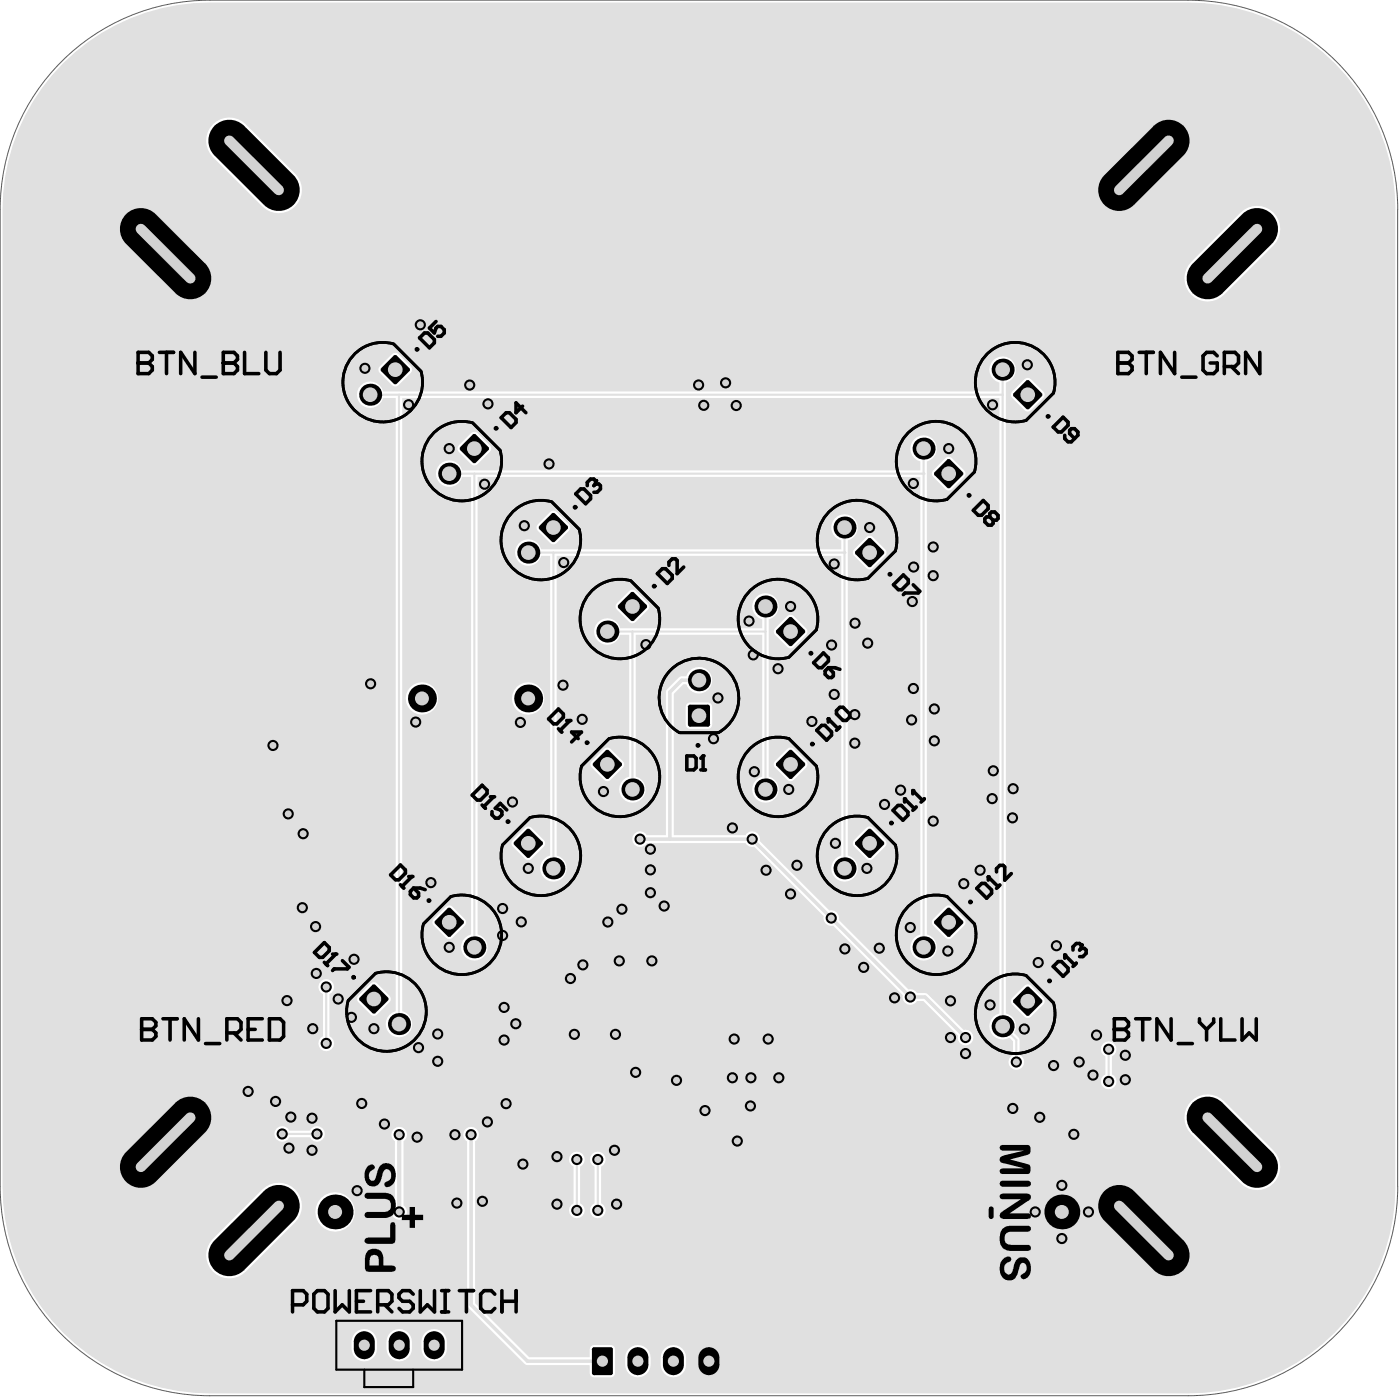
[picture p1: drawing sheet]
<svg xmlns="http://www.w3.org/2000/svg" width="167mm" height="167mm" viewBox="0 0 167 167" stroke-linecap="round" stroke-linejoin="round" font-family="sans-serif">
<path d="M7.5 7.5a24.7 24.7 0 0 1 17.5-7.2h116.6a24.7 24.7 0 0 1 24.7 24.7v116.3a24.7 24.7 0 0 1-24.7 24.7h-116.6a24.7 24.7 0 0 1-24.7-24.7v-116.3a24.6 24.6 0 0 1 7.2-17.5zM25.4 14.8a2.76 2.76 0 0 0 0 3.9l5.9 5.9a2.76 2.76 0 0 0 3.9 0 2.76 2.76 0 0 0 0-3.9l-5.9-5.9a2.77 2.77 0 0 0-3.9 0zM142 31.2a2.76 2.76 0 0 0 0 3.9 2.76 2.76 0 0 0 3.9 0l5.9-5.9a2.76 2.76 0 0 0 0-3.9 2.76 2.76 0 0 0-3.9 0zM45.3 43.7a.53 .53 0 0 0 0 .7l1.4 1.5a.53 .53 0 0 0 .8 0l1.5-1.5a.53 .53 0 0 0 0-.7l-1.5-1.5a.53 .53 0 0 0-.8 0zM43 45.9a1.58 1.58 0 0 0 .3 2.5 1.58 1.58 0 0 0 2.4-1h1.5v73a1.58 1.58 0 0 0-.9 2.5 1.58 1.58 0 0 0 2.6 0 1.58 1.58 0 0 0-1-2.5v-73h71.2v73.3a1.58 1.58 0 0 0-1.1 2.1 1.58 1.58 0 0 0 2.3 .8l.4 .4v1.6a.93 .93 0 0 0-.3 1.5 .93 .93 0 0 0 1.5 0 .93 .93 0 0 0-.4-1.5v-1.9l-.6-.7a1.57 1.57 0 0 0-1-2.3v-75.1a1.58 1.58 0 0 0 .9-2.5 1.58 1.58 0 0 0-2.6 0 1.58 1.58 0 0 0 .9 2.5v1h-73.4a1.58 1.58 0 0 0-2.7-.7zM120.6 46.6a.53 .53 0 0 0 0 .8l1.5 1.5a.53 .53 0 0 0 .8 0l1.5-1.5a.53 .53 0 0 0 0-.8l-1.5-1.4a.53 .53 0 0 0-.8 0zM54.7 53.1a.53 .53 0 0 0 0 .7l1.5 1.5a.53 .53 0 0 0 .7 0l1.5-1.5a.53 .53 0 0 0 0-.7l-1.5-1.5a.53 .53 0 0 0-.7 0zM52.4 55.3a1.58 1.58 0 0 0 .4 2.5 1.58 1.58 0 0 0 2.3-1h1v54.5a1.58 1.58 0 0 0-.9 2.4 1.58 1.58 0 0 0 2.6 0 1.58 1.58 0 0 0-.9-2.4v-54.5h52.8v54.5a1.58 1.58 0 0 0-.9 2.4 1.58 1.58 0 0 0 2.6 0 1.58 1.58 0 0 0-.9-2.4v-56.3a1.58 1.58 0 0 0 .9-2.5 1.58 1.58 0 0 0-2.6 0 1.58 1.58 0 0 0 .9 2.5v1h-54.6a1.58 1.58 0 0 0-2.7-.7zM111.2 56a.53 .53 0 0 0 0 .8l1.5 1.5a.53 .53 0 0 0 .7 0l1.5-1.5a.53 .53 0 0 0 0-.8l-1.5-1.4a.53 .53 0 0 0-.7 0zM64.1 62.5a.53 .53 0 0 0 0 .7l1.5 1.5a.53 .53 0 0 0 .7 0l1.5-1.5a.53 .53 0 0 0 0-.7l-1.5-1.5a.53 .53 0 0 0-.7 0zM61.8 64.7a1.58 1.58 0 0 0 .4 2.5 1.58 1.58 0 0 0 2.3-1h1.1v35.7a1.58 1.58 0 0 0-.9 2.4 1.58 1.58 0 0 0 2.6 0 1.58 1.58 0 0 0-1-2.4v-35.7h34v35.7a1.58 1.58 0 0 0-.9 2.4 1.58 1.58 0 0 0 2.6 0 1.58 1.58 0 0 0-1-2.4v-37.5a1.58 1.58 0 0 0 1-2.5 1.58 1.58 0 0 0-2.6 0 1.58 1.58 0 0 0 .9 2.5v1h-35.8a1.58 1.58 0 0 0-2.7-.7zM101.8 65.4a.53 .53 0 0 0 0 .8l1.5 1.5a.53 .53 0 0 0 .7 0l1.5-1.5a.53 .53 0 0 0 0-.8l-1.5-1.4a.53 .53 0 0 0-.7 0zM73.5 71.9a.53 .53 0 0 0 0 .7l1.5 1.5a.53 .53 0 0 0 .8 0l1.4-1.5a.53 .53 0 0 0 0-.7l-1.4-1.5a.53 .53 0 0 0-.8 0zM71.3 74.1a1.58 1.58 0 0 0 .3 2.5 1.58 1.58 0 0 0 2.3-1h1.1v16.9a1.58 1.58 0 0 0-.9 2.4 1.58 1.58 0 0 0 2.6 0 1.58 1.58 0 0 0-.9-2.4v-16.9h15v16.9a1.58 1.58 0 0 0-.9 2.4 1.58 1.58 0 0 0 2.6 0 1.58 1.58 0 0 0-.9-2.4v-18.7a1.58 1.58 0 0 0 .9-2.5 1.58 1.58 0 0 0-2.6 0 1.58 1.58 0 0 0 .9 2.5v1h-16.9a1.58 1.58 0 0 0-2.6-.7zM92.4 74.8a.53 .53 0 0 0 0 .8l1.5 1.5a.53 .53 0 0 0 .7 0l1.5-1.5a.53 .53 0 0 0 0-.8l-1.5-1.4a.53 .53 0 0 0-.7 0zM79.5 82.1l-.1 .3v17.1h-2.3a.93 .93 0 0 0-1.4-.3 .93 .93 0 0 0 0 1.5 .93 .93 0 0 0 1.4-.3h11.8a.86 .86 0 0 0 1 .4l8.3 8.3a.9 .9 0 0 0 1.1 1.1l8.3 8.3a.92 .92 0 0 0 .5 1.1 .92 .92 0 0 0 1.2-.4h.8l4.1 4.2a.93 .93 0 0 0 .8 1.1 .93 .93 0 0 0 1-1 .93 .93 0 0 0-1.1-.8l-4.3-4.3-.4-.1h-.9a.86 .86 0 0 0-1-.4l-8.3-8.3a.9 .9 0 0 0-1.1-1.1l-8.4-8.3a.92 .92 0 0 0-.5-1.1 .92 .92 0 0 0-1.1 .4h-8.6v-16.9l1.2-1.1h.3a1.58 1.58 0 0 0 2.4 .8 1.58 1.58 0 0 0 0-2.6 1.58 1.58 0 0 0-2.4 .8h-.5l-.4 .2zM61 83.2a1.95 1.95 0 0 0 3.9 0 1.95 1.95 0 0 0-3.9 0zM48.4 83.2a1.93 1.93 0 0 0 3.8 0 1.93 1.93 0 0 0-3.8 0zM81.9 83.8l-.2 .4v2.1a.53 .53 0 0 0 .6 .5h2.1a.53 .53 0 0 0 .5-.5v-2.1a.53 .53 0 0 0-.5-.5h-2.1zM92.4 90.7a.53 .53 0 0 0 0 .7l1.5 1.5a.53 .53 0 0 0 .7 0l1.5-1.5a.53 .53 0 0 0 0-.7l-1.5-1.5a.53 .53 0 0 0-.7 0zM70.5 90.7a.53 .53 0 0 0 0 .7l1.5 1.5a.53 .53 0 0 0 .8 0l1.5-1.5a.53 .53 0 0 0 0-.7l-1.5-1.5a.53 .53 0 0 0-.8 0zM101.8 100.1a.53 .53 0 0 0 0 .7l1.5 1.5a.53 .53 0 0 0 .7 0l1.5-1.5a.53 .53 0 0 0 0-.7l-1.5-1.5a.53 .53 0 0 0-.7 0zM61.1 100.1a.53 .53 0 0 0 0 .7l1.5 1.5a.53 .53 0 0 0 .7 0l1.5-1.5a.53 .53 0 0 0 0-.7l-1.5-1.5a.53 .53 0 0 0-.7 0zM111.2 109.5a.53 .53 0 0 0 0 .7l1.5 1.5a.53 .53 0 0 0 .7 0l1.5-1.5a.53 .53 0 0 0 0-.7l-1.5-1.5a.53 .53 0 0 0-.7 0zM51.7 109.5a.53 .53 0 0 0 0 .7l1.5 1.5a.53 .53 0 0 0 .7 0l1.5-1.5a.53 .53 0 0 0 0-.7l-1.5-1.5a.53 .53 0 0 0-.7 0zM42.7 118.6a.53 .53 0 0 0 0 .8l1.5 1.4a.53 .53 0 0 0 .7 0l1.5-1.4a.53 .53 0 0 0 0-.8l-1.5-1.5a.53 .53 0 0 0-.7 0zM120.6 118.9a.53 .53 0 0 0 0 .7l1.5 1.5a.53 .53 0 0 0 .8 0l1.5-1.5a.53 .53 0 0 0 0-.7l-1.5-1.5a.53 .53 0 0 0-.8 0zM38.2 116.9a.93 .93 0 0 0 .3 1.5v5a.93 .93 0 0 0-.4 1.5 .93 .93 0 0 0 1.5 0 .93 .93 0 0 0-.3-1.5v-5a.93 .93 0 0 0 .4-1.4 .93 .93 0 0 0-1.5-.1zM131.5 124.3a.93 .93 0 0 0 .3 1.5v2.2a.93 .93 0 0 0-.4 1.4 .93 .93 0 0 0 1.5 0 .93 .93 0 0 0-.4-1.4v-2.2a.93 .93 0 0 0 .4-1.4 .93 .93 0 0 0-1.4-.1zM33 134.4a.93 .93 0 0 0 .1 1.4 .93 .93 0 0 0 1.4-.3h2.4a.93 .93 0 0 0 1.5 .3 .93 .93 0 0 0 0-1.5 .93 .93 0 0 0-1.5 .4h-2.4a.93 .93 0 0 0-1.5-.3zM142 131.2a2.76 2.76 0 0 0 0 3.9l5.9 5.8a2.76 2.76 0 0 0 3.9 0 2.76 2.76 0 0 0 0-3.9l-5.9-5.8a2.77 2.77 0 0 0-3.9 0zM70.6 137.4a.93 .93 0 0 0 .3 1.5v4.4a.93 .93 0 0 0-.4 1.4 .93 .93 0 0 0 1.5 0 .93 .93 0 0 0-.4-1.4v-4.4a.93 .93 0 0 0 .4-1.3 .93 .93 0 0 0-1.4-.2zM68.1 137.4a.93 .93 0 0 0 .3 1.5v4.4a.93 .93 0 0 0-.4 1.4 .93 .93 0 0 0 1.5 0 .93 .93 0 0 0-.4-1.4v-4.4a.93 .93 0 0 0 .4-1.3 .93 .93 0 0 0-1.4-.2zM46.9 134.5a.91 .91 0 0 0 .2 1.4v7.7a.93 .93 0 0 0-.2 1.4 .93 .93 0 0 0 1.4 0 .93 .93 0 0 0-.2-1.4v-7.7a.93 .93 0 0 0 .2-1.4 .93 .93 0 0 0-1.4 0zM37.6 144.4a2.35 2.35 0 0 0 4.7 0 2.35 2.35 0 0 0-4.7 0zM25.4 147.6a2.76 2.76 0 0 0 0 3.9 2.76 2.76 0 0 0 3.9 0l5.9-5.9a2.76 2.76 0 0 0 0-3.9 2.76 2.76 0 0 0-3.9 0zM50.7 158.7a2.55 2.55 0 0 0 0 3 1.52 1.52 0 0 0 1.6 .3 1.52 1.52 0 0 0 1-1.4 1.97 1.97 0 0 0-.8-2.1 1.52 1.52 0 0 0-1.8 .2zM46.5 158.7a2.54 2.54 0 0 0 0 3 1.52 1.52 0 0 0 1.7 .3 1.52 1.52 0 0 0 .9-1.4 1.97 1.97 0 0 0-.8-2.1 1.52 1.52 0 0 0-1.8 .2zM42.3 158.7a2.55 2.55 0 0 0 0 3 1.52 1.52 0 0 0 1.7 .3 1.52 1.52 0 0 0 .9-1.4 1.97 1.97 0 0 0-.7-2.1 1.52 1.52 0 0 0-1.9 .2zM55.5 134.5a.92 .92 0 0 0 .2 1.4v19.7l7 7h7.6v.9a.51 .51 0 0 0 .5 .6h2a.51 .51 0 0 0 .5-.6v-2.8a.51 .51 0 0 0-.5-.5h-2a.51 .51 0 0 0-.5 .5v1h-7.2l-6.5-6.5v-19.3a.93 .93 0 0 0 .3-1.3 .93 .93 0 0 0-1.4-.1zM79.2 160.6a2.55 2.55 0 0 0 0 3 1.52 1.52 0 0 0 1.6 .3 1.52 1.52 0 0 0 1-1.4 1.97 1.97 0 0 0-.8-2.1 1.52 1.52 0 0 0-1.8 .2zM75 160.6a2.55 2.55 0 0 0 0 3 1.52 1.52 0 0 0 1.6 .3 1.52 1.52 0 0 0 .9-1.4 1.97 1.97 0 0 0-.7-2.1 1.52 1.52 0 0 0-1.8 .2z" fill="#e0e0e0"/>
<path d="M47.6 144.4h.1" fill="none" stroke="#e0e0e0" stroke-width=".51"/>
<path d="M56.5 95.6h.1M56.5 112.8h.1" fill="none" stroke="#e0e0e0" stroke-width=".25"/>
<g fill="#e0e0e0">
<circle cx="76.3" cy="99.9" r=".21"/>
<circle cx="89.7" cy="99.9" r=".21"/>
</g>
<path d="M110.1 56.4h.1M100.7 65.8h.1" fill="none" stroke="#e0e0e0" stroke-width=".25"/>
<circle cx="115.1" cy="123.6" r=".21" fill="#e0e0e0"/>
<path d="M47.6 135.1v9.3M47.6 135.1h.1" fill="none" stroke="#e0e0e0" stroke-width=".51"/>
<path d="M83.3 81h-2l-1.5 1.4v17.5h9.9M56.1 135.1h.1M56.1 135.1v20.3" fill="none" stroke="#e0e0e0" stroke-width=".42"/>
<path d="M44.1 47h3.5v75M53.5 56.4h3v56.4M110.1 53.4v59.4M66 65.8v37.6M72.4 75.2h3M91.2 72.2v21.8M100.7 62.8v40.6M38.9 117.6v6.7M71.2 138.1v6.1M121.1 123.9v2.6M132.1 125v3.8" fill="none" stroke="#e0e0e0" stroke-width=".25"/>
<circle cx="99.1" cy="109.3" r=".21" fill="#e0e0e0"/>
<path d="M76.3 99.9h3.5M89.7 99.9l18.8 18.9h1.7l4.9 4.8M56.1 155.4l6.8 6.7h8.9" fill="none" stroke="#e0e0e0" stroke-width=".42"/>
<path d="M47.6 47h71.9M56.5 56.4h53.6M119.5 44v78.2l1.6 1.7M63 65.8h37.7M91.2 75.2h-15.8v18.8M33.6 135.1h4.2M68.8 138.1v6.1" fill="none" stroke="#e0e0e0" stroke-width=".25"/>
<circle cx="44.6" cy="122.5" r=".67" fill="#000"/>
<circle cx="44.6" cy="122.5" r=".42" fill="#d2d2d2"/>
<circle cx="53.5" cy="112.8" r=".67" fill="#000"/>
<circle cx="53.5" cy="112.8" r=".42" fill="#d2d2d2"/>
<circle cx="63" cy="103.4" r=".67" fill="#000"/>
<circle cx="63" cy="103.4" r=".42" fill="#d2d2d2"/>
<circle cx="71.9" cy="94.3" r=".67" fill="#000"/>
<circle cx="71.9" cy="94.3" r=".42" fill="#d2d2d2"/>
<circle cx="43.5" cy="43.9" r=".67" fill="#000"/>
<circle cx="43.5" cy="43.9" r=".42" fill="#d2d2d2"/>
<circle cx="53.5" cy="53.4" r=".67" fill="#000"/>
<circle cx="53.5" cy="53.4" r=".42" fill="#d2d2d2"/>
<circle cx="62.5" cy="62.6" r=".67" fill="#000"/>
<circle cx="62.5" cy="62.6" r=".42" fill="#d2d2d2"/>
<circle cx="94.2" cy="72.2" r=".67" fill="#000"/>
<circle cx="94.2" cy="72.2" r=".42" fill="#d2d2d2"/>
<circle cx="103.7" cy="62.8" r=".67" fill="#000"/>
<circle cx="103.6" cy="62.8" r=".42" fill="#d2d2d2"/>
<circle cx="122.4" cy="43.4" r=".67" fill="#000"/>
<circle cx="122.4" cy="43.4" r=".42" fill="#d2d2d2"/>
<circle cx="113.1" cy="53.4" r=".67" fill="#000"/>
<circle cx="113.1" cy="53.4" r=".42" fill="#d2d2d2"/>
<circle cx="106.6" cy="118.9" r=".67" fill="#000"/>
<circle cx="106.6" cy="118.9" r=".42" fill="#d2d2d2"/>
<circle cx="102.9" cy="115.2" r=".67" fill="#000"/>
<circle cx="102.9" cy="115.2" r=".42" fill="#d2d2d2"/>
<circle cx="100.7" cy="113" r=".67" fill="#000"/>
<circle cx="100.7" cy="113" r=".42" fill="#d2d2d2"/>
<circle cx="94.2" cy="106.5" r=".67" fill="#000"/>
<circle cx="94.2" cy="106.5" r=".42" fill="#d2d2d2"/>
<circle cx="91.3" cy="103.7" r=".67" fill="#000"/>
<circle cx="91.3" cy="103.7" r=".42" fill="#d2d2d2"/>
<circle cx="87.3" cy="98.6" r=".67" fill="#000"/>
<circle cx="87.3" cy="98.6" r=".42" fill="#d2d2d2"/>
<circle cx="115.1" cy="125.5" r=".67" fill="#000"/>
<circle cx="115.1" cy="125.5" r=".42" fill="#d2d2d2"/>
<circle cx="113.3" cy="123.6" r=".67" fill="#000"/>
<circle cx="113.3" cy="123.6" r=".42" fill="#d2d2d2"/>
<circle cx="113.3" cy="119.2" r=".67" fill="#000"/>
<circle cx="113.3" cy="119.2" r=".42" fill="#d2d2d2"/>
<circle cx="104.8" cy="112.9" r=".67" fill="#000"/>
<circle cx="104.8" cy="112.9" r=".42" fill="#d2d2d2"/>
<circle cx="95" cy="103.1" r=".67" fill="#000"/>
<circle cx="95" cy="103.1" r=".42" fill="#d2d2d2"/>
<circle cx="115.1" cy="123.6" r=".67" fill="#000"/>
<circle cx="115.1" cy="123.6" r=".42" fill="#d2d2d2"/>
<circle cx="77.5" cy="106.3" r=".67" fill="#000"/>
<circle cx="77.5" cy="106.3" r=".42" fill="#d2d2d2"/>
<circle cx="77.5" cy="103.6" r=".67" fill="#000"/>
<circle cx="77.5" cy="103.6" r=".42" fill="#d2d2d2"/>
<circle cx="60.1" cy="123.9" r=".67" fill="#000"/>
<circle cx="60.1" cy="123.9" r=".42" fill="#d2d2d2"/>
<circle cx="52.2" cy="126.4" r=".67" fill="#000"/>
<circle cx="52.2" cy="126.4" r=".42" fill="#d2d2d2"/>
<circle cx="41.9" cy="121.2" r=".67" fill="#000"/>
<circle cx="41.9" cy="121.2" r=".42" fill="#d2d2d2"/>
<circle cx="49.7" cy="135.4" r=".67" fill="#000"/>
<circle cx="49.7" cy="135.4" r=".42" fill="#d2d2d2"/>
<circle cx="45.8" cy="133.9" r=".67" fill="#000"/>
<circle cx="45.8" cy="133.9" r=".42" fill="#d2d2d2"/>
<circle cx="43.1" cy="131.4" r=".67" fill="#000"/>
<circle cx="43.1" cy="131.4" r=".42" fill="#d2d2d2"/>
<circle cx="42.6" cy="141.8" r=".67" fill="#000"/>
<circle cx="42.6" cy="141.8" r=".42" fill="#d2d2d2"/>
<circle cx="57.5" cy="143.1" r=".67" fill="#000"/>
<circle cx="57.5" cy="143.1" r=".42" fill="#d2d2d2"/>
<circle cx="54.5" cy="143.3" r=".67" fill="#000"/>
<circle cx="54.5" cy="143.3" r=".42" fill="#d2d2d2"/>
<circle cx="54.2" cy="135.1" r=".67" fill="#000"/>
<circle cx="54.2" cy="135.1" r=".42" fill="#d2d2d2"/>
<circle cx="62.3" cy="138.7" r=".67" fill="#000"/>
<circle cx="62.3" cy="138.7" r=".42" fill="#d2d2d2"/>
<circle cx="66.4" cy="137.8" r=".67" fill="#000"/>
<circle cx="66.4" cy="137.8" r=".42" fill="#d2d2d2"/>
<circle cx="66.4" cy="143.4" r=".67" fill="#000"/>
<circle cx="66.4" cy="143.4" r=".42" fill="#d2d2d2"/>
<circle cx="73.5" cy="143.4" r=".67" fill="#000"/>
<circle cx="73.5" cy="143.4" r=".42" fill="#d2d2d2"/>
<circle cx="122.1" cy="122.6" r=".67" fill="#000"/>
<circle cx="122.1" cy="122.6" r=".42" fill="#d2d2d2"/>
<circle cx="118" cy="119.7" r=".67" fill="#000"/>
<circle cx="118" cy="119.7" r=".42" fill="#d2d2d2"/>
<circle cx="113" cy="113.3" r=".67" fill="#000"/>
<circle cx="113" cy="113.3" r=".42" fill="#d2d2d2"/>
<circle cx="108.5" cy="110.5" r=".67" fill="#000"/>
<circle cx="108.5" cy="110.5" r=".42" fill="#d2d2d2"/>
<circle cx="103.3" cy="103.4" r=".67" fill="#000"/>
<circle cx="103.3" cy="103.4" r=".42" fill="#d2d2d2"/>
<circle cx="99.6" cy="100.4" r=".67" fill="#000"/>
<circle cx="99.6" cy="100.4" r=".42" fill="#d2d2d2"/>
<circle cx="85" cy="88" r=".67" fill="#000"/>
<circle cx="85" cy="88" r=".42" fill="#d2d2d2"/>
<circle cx="85.6" cy="83.1" r=".67" fill="#000"/>
<circle cx="85.6" cy="83.1" r=".42" fill="#d2d2d2"/>
<circle cx="89.9" cy="91.9" r=".67" fill="#000"/>
<circle cx="89.9" cy="91.9" r=".42" fill="#d2d2d2"/>
<circle cx="94" cy="94" r=".67" fill="#000"/>
<circle cx="94" cy="94" r=".42" fill="#d2d2d2"/>
<circle cx="67.2" cy="67" r=".67" fill="#000"/>
<circle cx="67.2" cy="67" r=".42" fill="#d2d2d2"/>
<circle cx="57.8" cy="57.7" r=".67" fill="#000"/>
<circle cx="57.8" cy="57.7" r=".42" fill="#d2d2d2"/>
<circle cx="29.6" cy="130" r=".67" fill="#000"/>
<circle cx="29.6" cy="130" r=".42" fill="#d2d2d2"/>
<circle cx="36.1" cy="99.3" r=".67" fill="#000"/>
<circle cx="36.1" cy="99.3" r=".42" fill="#d2d2d2"/>
<circle cx="34.4" cy="96.9" r=".67" fill="#000"/>
<circle cx="34.4" cy="96.9" r=".42" fill="#d2d2d2"/>
<circle cx="34.2" cy="119.2" r=".67" fill="#000"/>
<circle cx="34.2" cy="119.2" r=".42" fill="#d2d2d2"/>
<circle cx="37.3" cy="122.5" r=".67" fill="#000"/>
<circle cx="37.3" cy="122.5" r=".42" fill="#d2d2d2"/>
<circle cx="36" cy="108.1" r=".67" fill="#000"/>
<circle cx="36" cy="108.1" r=".42" fill="#d2d2d2"/>
<circle cx="37.6" cy="110.4" r=".67" fill="#000"/>
<circle cx="37.6" cy="110.4" r=".42" fill="#d2d2d2"/>
<circle cx="37.7" cy="115.9" r=".67" fill="#000"/>
<circle cx="37.7" cy="115.9" r=".42" fill="#d2d2d2"/>
<circle cx="40.3" cy="119" r=".67" fill="#000"/>
<circle cx="40.3" cy="119" r=".42" fill="#d2d2d2"/>
<circle cx="42.2" cy="114.3" r=".67" fill="#000"/>
<circle cx="42.2" cy="114.3" r=".42" fill="#d2d2d2"/>
<circle cx="51.4" cy="105.1" r=".67" fill="#000"/>
<circle cx="51.4" cy="105.1" r=".42" fill="#d2d2d2"/>
<circle cx="69.4" cy="85.7" r=".67" fill="#000"/>
<circle cx="69.4" cy="85.7" r=".42" fill="#d2d2d2"/>
<circle cx="61.1" cy="95.5" r=".67" fill="#000"/>
<circle cx="61.1" cy="95.5" r=".42" fill="#d2d2d2"/>
<circle cx="77.5" cy="101.1" r=".67" fill="#000"/>
<circle cx="77.5" cy="101.1" r=".42" fill="#d2d2d2"/>
<circle cx="120.7" cy="97.4" r=".67" fill="#000"/>
<circle cx="120.7" cy="97.4" r=".42" fill="#d2d2d2"/>
<circle cx="120.8" cy="93.9" r=".67" fill="#000"/>
<circle cx="120.8" cy="93.9" r=".42" fill="#d2d2d2"/>
<circle cx="118.4" cy="91.8" r=".67" fill="#000"/>
<circle cx="118.4" cy="91.8" r=".42" fill="#d2d2d2"/>
<circle cx="118.3" cy="95.1" r=".67" fill="#000"/>
<circle cx="118.3" cy="95.1" r=".42" fill="#d2d2d2"/>
<circle cx="111.2" cy="97.8" r=".67" fill="#000"/>
<circle cx="111.2" cy="97.8" r=".42" fill="#d2d2d2"/>
<circle cx="101.9" cy="88.5" r=".67" fill="#000"/>
<circle cx="101.9" cy="88.5" r=".42" fill="#d2d2d2"/>
<circle cx="99.4" cy="82.7" r=".67" fill="#000"/>
<circle cx="99.4" cy="82.7" r=".42" fill="#d2d2d2"/>
<circle cx="101.9" cy="85.1" r=".67" fill="#000"/>
<circle cx="101.9" cy="85.1" r=".42" fill="#d2d2d2"/>
<circle cx="108.7" cy="85.8" r=".67" fill="#000"/>
<circle cx="108.7" cy="85.7" r=".42" fill="#d2d2d2"/>
<circle cx="111.4" cy="88.2" r=".67" fill="#000"/>
<circle cx="111.4" cy="88.2" r=".42" fill="#d2d2d2"/>
<circle cx="111.4" cy="84.4" r=".67" fill="#000"/>
<circle cx="111.4" cy="84.4" r=".42" fill="#d2d2d2"/>
<circle cx="108.9" cy="82" r=".67" fill="#000"/>
<circle cx="108.9" cy="82" r=".42" fill="#d2d2d2"/>
<circle cx="99.1" cy="76.8" r=".67" fill="#000"/>
<circle cx="99.1" cy="76.8" r=".42" fill="#d2d2d2"/>
<circle cx="101.9" cy="74.2" r=".67" fill="#000"/>
<circle cx="101.9" cy="74.2" r=".42" fill="#d2d2d2"/>
<circle cx="103.4" cy="76.6" r=".67" fill="#000"/>
<circle cx="103.4" cy="76.6" r=".42" fill="#d2d2d2"/>
<circle cx="108.7" cy="71.6" r=".67" fill="#000"/>
<circle cx="108.7" cy="71.6" r=".42" fill="#d2d2d2"/>
<circle cx="111.2" cy="68.6" r=".67" fill="#000"/>
<circle cx="111.2" cy="68.6" r=".42" fill="#d2d2d2"/>
<circle cx="111.2" cy="65.1" r=".67" fill="#000"/>
<circle cx="111.2" cy="65.1" r=".42" fill="#d2d2d2"/>
<circle cx="108.9" cy="67.5" r=".67" fill="#000"/>
<circle cx="108.9" cy="67.5" r=".42" fill="#d2d2d2"/>
<circle cx="99.4" cy="67.2" r=".67" fill="#000"/>
<circle cx="99.4" cy="67.2" r=".42" fill="#d2d2d2"/>
<circle cx="108.9" cy="57.6" r=".67" fill="#000"/>
<circle cx="108.9" cy="57.6" r=".42" fill="#d2d2d2"/>
<circle cx="118.3" cy="48.2" r=".67" fill="#000"/>
<circle cx="118.3" cy="48.2" r=".42" fill="#d2d2d2"/>
<circle cx="83.3" cy="45.9" r=".67" fill="#000"/>
<circle cx="83.3" cy="45.9" r=".42" fill="#d2d2d2"/>
<circle cx="83.9" cy="48.3" r=".67" fill="#000"/>
<circle cx="83.9" cy="48.3" r=".42" fill="#d2d2d2"/>
<circle cx="87.8" cy="48.3" r=".67" fill="#000"/>
<circle cx="87.8" cy="48.3" r=".42" fill="#d2d2d2"/>
<circle cx="86.5" cy="45.6" r=".67" fill="#000"/>
<circle cx="86.5" cy="45.6" r=".42" fill="#d2d2d2"/>
<circle cx="50.1" cy="38.7" r=".67" fill="#000"/>
<circle cx="50.1" cy="38.7" r=".42" fill="#d2d2d2"/>
<circle cx="48.7" cy="48.2" r=".67" fill="#000"/>
<circle cx="48.7" cy="48.2" r=".42" fill="#d2d2d2"/>
<circle cx="56" cy="45.9" r=".67" fill="#000"/>
<circle cx="56" cy="45.9" r=".42" fill="#d2d2d2"/>
<circle cx="58.2" cy="48.1" r=".67" fill="#000"/>
<circle cx="58.2" cy="48.1" r=".42" fill="#d2d2d2"/>
<circle cx="65.4" cy="55.3" r=".67" fill="#000"/>
<circle cx="65.4" cy="55.3" r=".42" fill="#d2d2d2"/>
<circle cx="34.7" cy="133.1" r=".67" fill="#000"/>
<circle cx="34.7" cy="133.1" r=".42" fill="#d2d2d2"/>
<circle cx="37.2" cy="133.2" r=".67" fill="#000"/>
<circle cx="37.2" cy="133.2" r=".42" fill="#d2d2d2"/>
<circle cx="34.4" cy="136.8" r=".67" fill="#000"/>
<circle cx="34.4" cy="136.8" r=".42" fill="#d2d2d2"/>
<circle cx="37.2" cy="137" r=".67" fill="#000"/>
<circle cx="37.2" cy="137" r=".42" fill="#d2d2d2"/>
<circle cx="32.8" cy="131.2" r=".67" fill="#000"/>
<circle cx="32.8" cy="131.2" r=".42" fill="#d2d2d2"/>
<circle cx="32.5" cy="88.8" r=".67" fill="#000"/>
<circle cx="32.5" cy="88.8" r=".42" fill="#d2d2d2"/>
<circle cx="44.2" cy="81.4" r=".67" fill="#000"/>
<circle cx="44.2" cy="81.4" r=".42" fill="#d2d2d2"/>
<circle cx="49.5" cy="86" r=".67" fill="#000"/>
<circle cx="49.5" cy="86" r=".42" fill="#d2d2d2"/>
<circle cx="62" cy="86" r=".67" fill="#000"/>
<circle cx="62" cy="86" r=".42" fill="#d2d2d2"/>
<circle cx="67.1" cy="81.6" r=".67" fill="#000"/>
<circle cx="67.1" cy="81.6" r=".42" fill="#d2d2d2"/>
<circle cx="77" cy="76.8" r=".67" fill="#000"/>
<circle cx="77" cy="76.8" r=".42" fill="#d2d2d2"/>
<circle cx="89.3" cy="74" r=".67" fill="#000"/>
<circle cx="89.3" cy="74" r=".42" fill="#d2d2d2"/>
<circle cx="89.8" cy="78" r=".67" fill="#000"/>
<circle cx="89.8" cy="78" r=".42" fill="#d2d2d2"/>
<circle cx="92.7" cy="79.6" r=".67" fill="#000"/>
<circle cx="92.7" cy="79.6" r=".42" fill="#d2d2d2"/>
<circle cx="96.8" cy="85.9" r=".67" fill="#000"/>
<circle cx="96.8" cy="85.9" r=".42" fill="#d2d2d2"/>
<circle cx="107.3" cy="94.1" r=".67" fill="#000"/>
<circle cx="107.3" cy="94.1" r=".42" fill="#d2d2d2"/>
<circle cx="105.4" cy="95.8" r=".67" fill="#000"/>
<circle cx="105.4" cy="95.8" r=".42" fill="#d2d2d2"/>
<circle cx="114.9" cy="105.3" r=".67" fill="#000"/>
<circle cx="114.9" cy="105.3" r=".42" fill="#d2d2d2"/>
<circle cx="116.8" cy="103.7" r=".67" fill="#000"/>
<circle cx="116.8" cy="103.7" r=".42" fill="#d2d2d2"/>
<circle cx="125.9" cy="112.6" r=".67" fill="#000"/>
<circle cx="125.9" cy="112.6" r=".42" fill="#d2d2d2"/>
<circle cx="123.7" cy="114.6" r=".67" fill="#000"/>
<circle cx="123.7" cy="114.6" r=".42" fill="#d2d2d2"/>
<circle cx="125.6" cy="126.9" r=".67" fill="#000"/>
<circle cx="125.6" cy="126.9" r=".42" fill="#d2d2d2"/>
<circle cx="128.6" cy="126.5" r=".67" fill="#000"/>
<circle cx="128.6" cy="126.5" r=".42" fill="#d2d2d2"/>
<circle cx="130.7" cy="123.3" r=".67" fill="#000"/>
<circle cx="130.7" cy="123.3" r=".42" fill="#d2d2d2"/>
<circle cx="134.1" cy="125.7" r=".67" fill="#000"/>
<circle cx="134.1" cy="125.7" r=".42" fill="#d2d2d2"/>
<circle cx="134.1" cy="128.6" r=".67" fill="#000"/>
<circle cx="134.1" cy="128.6" r=".42" fill="#d2d2d2"/>
<circle cx="130.3" cy="128.1" r=".67" fill="#000"/>
<circle cx="130.3" cy="128.1" r=".42" fill="#d2d2d2"/>
<circle cx="128" cy="135.1" r=".67" fill="#000"/>
<circle cx="128" cy="135.1" r=".42" fill="#d2d2d2"/>
<circle cx="123.9" cy="133.1" r=".67" fill="#000"/>
<circle cx="123.9" cy="133.1" r=".42" fill="#d2d2d2"/>
<circle cx="120.7" cy="132" r=".67" fill="#000"/>
<circle cx="120.7" cy="132" r=".42" fill="#d2d2d2"/>
<circle cx="87.9" cy="135.9" r=".67" fill="#000"/>
<circle cx="87.9" cy="135.9" r=".42" fill="#d2d2d2"/>
<circle cx="89.4" cy="131.7" r=".67" fill="#000"/>
<circle cx="89.4" cy="131.7" r=".42" fill="#d2d2d2"/>
<circle cx="87.3" cy="128.4" r=".67" fill="#000"/>
<circle cx="87.3" cy="128.4" r=".42" fill="#d2d2d2"/>
<circle cx="60.3" cy="131.5" r=".67" fill="#000"/>
<circle cx="60.3" cy="131.5" r=".42" fill="#d2d2d2"/>
<circle cx="58.1" cy="133.6" r=".67" fill="#000"/>
<circle cx="58.1" cy="133.6" r=".42" fill="#d2d2d2"/>
<circle cx="73.4" cy="123.2" r=".67" fill="#000"/>
<circle cx="73.4" cy="123.2" r=".42" fill="#d2d2d2"/>
<circle cx="68.5" cy="123.2" r=".67" fill="#000"/>
<circle cx="68.5" cy="123.2" r=".42" fill="#d2d2d2"/>
<circle cx="73.2" cy="137" r=".67" fill="#000"/>
<circle cx="73.2" cy="137" r=".42" fill="#d2d2d2"/>
<circle cx="75.8" cy="127.7" r=".67" fill="#000"/>
<circle cx="75.8" cy="127.7" r=".42" fill="#d2d2d2"/>
<circle cx="80.6" cy="128.7" r=".67" fill="#000"/>
<circle cx="80.6" cy="128.7" r=".42" fill="#d2d2d2"/>
<circle cx="84" cy="132.3" r=".67" fill="#000"/>
<circle cx="84" cy="132.3" r=".42" fill="#d2d2d2"/>
<circle cx="121.1" cy="126.5" r=".67" fill="#000"/>
<circle cx="121.1" cy="126.5" r=".42" fill="#d2d2d2"/>
<circle cx="76.3" cy="99.9" r=".67" fill="#000"/>
<circle cx="76.3" cy="99.9" r=".42" fill="#d2d2d2"/>
<circle cx="132.1" cy="125" r=".67" fill="#000"/>
<circle cx="132.1" cy="125" r=".42" fill="#d2d2d2"/>
<circle cx="132.1" cy="128.8" r=".67" fill="#000"/>
<circle cx="132.1" cy="128.8" r=".42" fill="#d2d2d2"/>
<circle cx="33.6" cy="135.1" r=".67" fill="#000"/>
<circle cx="33.6" cy="135.1" r=".42" fill="#d2d2d2"/>
<circle cx="37.8" cy="135.1" r=".67" fill="#000"/>
<circle cx="37.8" cy="135.1" r=".42" fill="#d2d2d2"/>
<circle cx="89.7" cy="99.9" r=".67" fill="#000"/>
<circle cx="89.7" cy="99.9" r=".42" fill="#d2d2d2"/>
<circle cx="108.5" cy="118.8" r=".67" fill="#000"/>
<circle cx="108.5" cy="118.8" r=".42" fill="#d2d2d2"/>
<circle cx="99.1" cy="109.4" r=".67" fill="#000"/>
<circle cx="99.1" cy="109.3" r=".42" fill="#d2d2d2"/>
<circle cx="56.1" cy="135.1" r=".67" fill="#000"/>
<circle cx="56.1" cy="135.1" r=".42" fill="#d2d2d2"/>
<circle cx="71.3" cy="138.1" r=".67" fill="#000"/>
<circle cx="71.3" cy="138.1" r=".42" fill="#d2d2d2"/>
<circle cx="68.8" cy="138.1" r=".67" fill="#000"/>
<circle cx="68.8" cy="138.1" r=".42" fill="#d2d2d2"/>
<circle cx="47.6" cy="135.1" r=".67" fill="#000"/>
<circle cx="47.6" cy="135.1" r=".42" fill="#d2d2d2"/>
<circle cx="71.3" cy="144.2" r=".67" fill="#000"/>
<circle cx="71.2" cy="144.2" r=".42" fill="#d2d2d2"/>
<circle cx="68.8" cy="144.2" r=".67" fill="#000"/>
<circle cx="68.8" cy="144.2" r=".42" fill="#d2d2d2"/>
<circle cx="47.6" cy="144.4" r=".67" fill="#000"/>
<circle cx="47.6" cy="144.4" r=".42" fill="#d2d2d2"/>
<circle cx="52.2" cy="123.2" r=".67" fill="#000"/>
<circle cx="52.2" cy="123.2" r=".42" fill="#d2d2d2"/>
<circle cx="49.9" cy="124.8" r=".67" fill="#000"/>
<circle cx="49.9" cy="124.8" r=".42" fill="#d2d2d2"/>
<circle cx="61.5" cy="121.9" r=".67" fill="#000"/>
<circle cx="61.5" cy="121.9" r=".42" fill="#d2d2d2"/>
<circle cx="60.1" cy="120" r=".67" fill="#000"/>
<circle cx="60.1" cy="120" r=".42" fill="#d2d2d2"/>
<circle cx="59.9" cy="111.4" r=".67" fill="#000"/>
<circle cx="59.9" cy="111.4" r=".42" fill="#d2d2d2"/>
<circle cx="62.1" cy="109.8" r=".67" fill="#000"/>
<circle cx="62.1" cy="109.8" r=".42" fill="#d2d2d2"/>
<circle cx="59.9" cy="108.2" r=".67" fill="#000"/>
<circle cx="59.9" cy="108.2" r=".42" fill="#d2d2d2"/>
<circle cx="69.5" cy="114.9" r=".67" fill="#000"/>
<circle cx="69.5" cy="114.9" r=".42" fill="#d2d2d2"/>
<circle cx="68" cy="116.5" r=".67" fill="#000"/>
<circle cx="68" cy="116.5" r=".42" fill="#d2d2d2"/>
<circle cx="73.8" cy="114.4" r=".67" fill="#000"/>
<circle cx="73.8" cy="114.4" r=".42" fill="#d2d2d2"/>
<circle cx="77.7" cy="114.4" r=".67" fill="#000"/>
<circle cx="77.7" cy="114.4" r=".42" fill="#d2d2d2"/>
<circle cx="89.5" cy="128.4" r=".67" fill="#000"/>
<circle cx="89.5" cy="128.4" r=".42" fill="#d2d2d2"/>
<circle cx="92.8" cy="128.4" r=".67" fill="#000"/>
<circle cx="92.8" cy="128.4" r=".42" fill="#d2d2d2"/>
<circle cx="87.5" cy="123.8" r=".67" fill="#000"/>
<circle cx="87.5" cy="123.8" r=".42" fill="#d2d2d2"/>
<circle cx="91.6" cy="123.8" r=".67" fill="#000"/>
<circle cx="91.6" cy="123.8" r=".42" fill="#d2d2d2"/>
<circle cx="72.4" cy="109.8" r=".67" fill="#000"/>
<circle cx="72.4" cy="109.8" r=".42" fill="#d2d2d2"/>
<circle cx="74.1" cy="108.3" r=".67" fill="#000"/>
<circle cx="74.1" cy="108.3" r=".42" fill="#d2d2d2"/>
<circle cx="79.2" cy="107.9" r=".67" fill="#000"/>
<circle cx="79.2" cy="107.9" r=".42" fill="#d2d2d2"/>
<circle cx="38.9" cy="124.3" r=".67" fill="#000"/>
<circle cx="38.9" cy="124.3" r=".42" fill="#d2d2d2"/>
<circle cx="38.9" cy="117.6" r=".67" fill="#000"/>
<circle cx="38.9" cy="117.6" r=".42" fill="#d2d2d2"/>
<circle cx="126.6" cy="141.2" r=".67" fill="#000"/>
<circle cx="126.6" cy="141.2" r=".42" fill="#d2d2d2"/>
<circle cx="129.7" cy="144.4" r=".67" fill="#000"/>
<circle cx="129.7" cy="144.4" r=".42" fill="#d2d2d2"/>
<circle cx="126.6" cy="147.5" r=".67" fill="#000"/>
<circle cx="126.6" cy="147.5" r=".42" fill="#d2d2d2"/>
<circle cx="123.4" cy="144.4" r=".67" fill="#000"/>
<circle cx="123.4" cy="144.4" r=".42" fill="#d2d2d2"/>
<path d="M42.2 159.8l1.2-1.2 1.3 1.2v.8l-1.3 1.3-1.2-1.3z" fill-rule="evenodd" fill="#000"/>
<g fill="#000">
<path d="M43.4 158.6v1.2zM43.4 158.6a1.25 1.25 0 0 1 1.3 1.2h-1.3z"/>
<path d="M42.2 159.8h1.2zM42.4 159.1l.6-.5h.4v1.2h-1.2v-.4z"/>
<path d="M43.4 160.6v1.3zM42.2 160.6h1.2v1.3a1.25 1.25 0 0 1-1.2-1.3z"/>
<path d="M43.4 160.6h1.3zM43.4 160.6h1.3a1.25 1.25 0 0 1-1.3 1.3z"/>
</g>
<circle cx="43.4" cy="160.2" r=".67" fill="#d2d2d2"/>
<circle cx="39.9" cy="144.4" r="2.08" fill="#000"/>
<circle cx="39.9" cy="144.4" r=".83" fill="#d2d2d2"/>
<circle cx="44.1" cy="47" r="1.31" fill="#000"/>
<circle cx="44.1" cy="47" r=".87" fill="#d2d2d2"/>
<path d="M45.4 43.8l1.5-1.4h.4l1.5 1.4v.4l-1.5 1.5h-.4l-1.5-1.5z" fill-rule="evenodd" fill="#000"/>
<g fill="#000">
<path d="M45.4 44.2l.2-.2zM45.4 43.8l.2 .2-.2 .2v-.2z"/>
<path d="M47.1 45.5l.2 .2zM46.9 45.7l.2-.2 .2 .2-.1 .1z"/>
<path d="M46.9 42.4l.2 .1zM46.9 42.4l.3-.1 .1 .1-.2 .1z"/>
<path d="M48.6 44l.2-.2zM48.6 44l.2-.2 .1 .3-.1 .1z"/>
</g>
<circle cx="47.1" cy="44" r=".87" fill="#d2d2d2"/>
<circle cx="56.5" cy="112.8" r="1.31" fill="#000"/>
<circle cx="56.5" cy="112.8" r=".87" fill="#d2d2d2"/>
<path d="M51.9 109.7l1.5-1.5h.3l1.5 1.5v.3l-1.5 1.5h-.3l-1.5-1.5z" fill-rule="evenodd" fill="#000"/>
<g fill="#000">
<path d="M52.1 109.8l-.2 .2zM51.9 109.7l.2 .1-.2 .2-.1-.2z"/>
<path d="M53.5 111.3l.2 .2zM53.4 111.5l.1-.2 .2 .2-.1 .1z"/>
<path d="M53.4 108.2l.1 .2zM53.4 108.2l.1-.1 .2 .1-.2 .2z"/>
<path d="M55 109.8l.2-.1zM55 109.8l.2-.1 .1 .1-.1 .2z"/>
</g>
<circle cx="53.5" cy="109.8" r=".87" fill="#d2d2d2"/>
<circle cx="53.5" cy="56.4" r="1.31" fill="#000"/>
<circle cx="53.5" cy="56.4" r=".87" fill="#d2d2d2"/>
<circle cx="66" cy="103.4" r="1.31" fill="#000"/>
<circle cx="66" cy="103.4" r=".87" fill="#d2d2d2"/>
<circle cx="72.4" cy="75.2" r="1.31" fill="#000"/>
<circle cx="72.4" cy="75.2" r=".87" fill="#d2d2d2"/>
<path d="M64.3 62.6l1.5-1.4h.3l1.5 1.4v.4l-1.5 1.5h-.3l-1.5-1.5z" fill-rule="evenodd" fill="#000"/>
<g fill="#000">
<path d="M64.5 62.8l-.2 .2zM64.3 62.6l.2 .2-.2 .2-.1-.2z"/>
<path d="M66 64.3l.1 .2zM65.8 64.5l.2-.2 .1 .2-.1 .1z"/>
<path d="M65.8 61.2l.2 .1zM65.8 61.2l.2-.1 .1 .1-.1 .1z"/>
<path d="M67.4 62.8l.2-.2zM67.4 62.8l.2-.2 .1 .2-.1 .2z"/>
</g>
<circle cx="66" cy="62.8" r=".87" fill="#d2d2d2"/>
<path d="M82 84.2l.3-.3h2.1l.2 .3v2.1l-.2 .3h-2.1l-.3-.3z" fill-rule="evenodd" fill="#000"/>
<g fill="#000">
<path d="M82 84.2h.3zM82 84.1l.3-.2v.3h-.3z"/>
<path d="M82.3 86.3v.3zM82 86.3h.3v.3l-.2-.1z"/>
<path d="M84.4 83.9v.3zM84.4 83.9l.1 .1 .1 .2h-.2z"/>
<path d="M84.4 86.3h.2zM84.4 86.3h.2l-.1 .2-.1 .1z"/>
</g>
<circle cx="83.3" cy="85.2" r=".87" fill="#d2d2d2"/>
<circle cx="100.7" cy="103.4" r="1.31" fill="#000"/>
<circle cx="100.7" cy="103.4" r=".87" fill="#d2d2d2"/>
<path d="M92.6 75l1.4-1.4h.4l1.5 1.4v.4l-1.5 1.5h-.4l-1.4-1.5z" fill-rule="evenodd" fill="#000"/>
<g fill="#000">
<path d="M92.6 75.4l.1-.2zM92.6 75l.1 .2-.1 .2-.1-.2z"/>
<path d="M94 73.6l.2 .1zM94 73.6l.3-.1 .1 .1-.2 .1z"/>
<path d="M94.2 76.7l.2 .2zM94 76.9l.2-.2 .2 .2-.1 .1z"/>
<path d="M95.7 75.2l.2-.2zM95.7 75.2l.2-.2 .1 .2-.1 .2z"/>
</g>
<circle cx="94.2" cy="75.2" r=".87" fill="#d2d2d2"/>
<circle cx="100.7" cy="62.8" r="1.31" fill="#000"/>
<circle cx="100.7" cy="62.8" r=".87" fill="#d2d2d2"/>
<circle cx="110.1" cy="112.8" r="1.31" fill="#000"/>
<circle cx="110.1" cy="112.8" r=".87" fill="#d2d2d2"/>
<path d="M111.4 109.7l1.5-1.5h.4l1.4 1.5v.3l-1.4 1.5h-.4l-1.5-1.5z" fill-rule="evenodd" fill="#000"/>
<g fill="#000">
<path d="M111.4 110l.2-.2zM111.4 109.7l.2 .1-.2 .2-.1-.1z"/>
<path d="M113.1 111.3l.2 .2zM112.9 111.5l.2-.2 .2 .2-.2 .1z"/>
<path d="M112.9 108.2l.2 .2zM112.9 108.2l.1-.1 .3 .1-.2 .2z"/>
<path d="M114.6 109.8l.1-.1zM114.6 109.8l.1-.1 .1 .1-.1 .2z"/>
</g>
<circle cx="113.1" cy="109.8" r=".87" fill="#d2d2d2"/>
<path d="M111.4 56.2l1.5-1.5h.4l1.4 1.5v.4l-1.4 1.5h-.4l-1.5-1.5z" fill-rule="evenodd" fill="#000"/>
<g fill="#000">
<path d="M111.4 56.6l.2-.2zM111.4 56.2l.2 .2-.2 .2-.1-.1z"/>
<path d="M112.9 54.7l.2 .2zM112.9 54.7h.2h.2l-.2 .2z"/>
<path d="M113.1 57.9l.2 .2zM112.9 58.1l.2-.2 .2 .2-.2 .1z"/>
<path d="M114.6 56.4l.1-.2zM114.6 56.4l.1-.2 .1 .3-.1 .1z"/>
</g>
<circle cx="113.1" cy="56.4" r=".87" fill="#d2d2d2"/>
<circle cx="126.6" cy="144.4" r="2.08" fill="#000"/>
<circle cx="126.6" cy="144.4" r=".83" fill="#d2d2d2"/>
<path d="M120.8 46.8l1.5-1.5h.4l1.5 1.5v.4l-1.5 1.5h-.4l-1.5-1.5z" fill-rule="evenodd" fill="#000"/>
<g fill="#000">
<path d="M120.8 47.2l.2-.2zM120.8 46.8l.2 .2-.2 .2v-.3z"/>
<path d="M122.3 45.3l.2 .2zM122.3 45.3h.3h.1l-.2 .2z"/>
<path d="M122.5 48.5l.2 .2zM122.3 48.7l.2-.2 .2 .2-.1 .1z"/>
<path d="M124.2 46.8l-.2 .2zM124 47l.2-.2v.1v.3z"/>
</g>
<circle cx="122.5" cy="47" r=".87" fill="#d2d2d2"/>
<circle cx="47.6" cy="122" r="1.31" fill="#000"/>
<circle cx="47.6" cy="122" r=".87" fill="#d2d2d2"/>
<path d="M42.9 118.8l1.5-1.5h.4l1.4 1.5v.4l-1.4 1.5h-.4l-1.5-1.5z" fill-rule="evenodd" fill="#000"/>
<g fill="#000">
<path d="M42.9 119.2l.2-.2zM42.9 118.8l.2 .2-.2 .2-.1-.3z"/>
<path d="M44.4 117.3l.2 .2zM44.4 117.3l.1-.1 .3 .1-.2 .2z"/>
<path d="M46.1 119l.1-.2zM46.1 119l.1-.2 .1 .3-.1 .1z"/>
<path d="M44.6 120.5l.2 .2zM44.4 120.7l.2-.2 .2 .2h-.2z"/>
</g>
<circle cx="44.6" cy="119" r=".87" fill="#d2d2d2"/>
<path d="M46.3 159.8l1.3-1.2 1.2 1.2v.8l-1.2 1.3-1.3-1.3z" fill-rule="evenodd" fill="#000"/>
<g fill="#000">
<path d="M47.6 158.6v1.2zM47.6 158.6a1.25 1.25 0 0 1 1.2 1.2h-1.2z"/>
<path d="M46.3 159.8h1.3zM46.6 159.1l.6-.5h.4v1.2h-1.3l.1-.4z"/>
<path d="M47.6 160.6v1.3zM46.3 160.6h1.3v1.3a1.25 1.25 0 0 1-1.3-1.3z"/>
<path d="M47.6 160.6h1.2zM47.6 160.6h1.2a1.25 1.25 0 0 1-1.2 1.3z"/>
</g>
<circle cx="47.6" cy="160.2" r=".67" fill="#d2d2d2"/>
<path d="M50.5 159.8l1.2-1.2 1.3 1.2v.8l-1.3 1.3-1.2-1.3z" fill-rule="evenodd" fill="#000"/>
<g fill="#000">
<path d="M51.7 158.6v1.2zM51.7 158.6a1.25 1.25 0 0 1 1.3 1.2h-1.3z"/>
<path d="M50.5 159.8h1.2zM50.7 159.1l.7-.5h.3v1.2h-1.2l.1-.4z"/>
<path d="M51.7 160.6v1.3zM50.5 160.6h1.2v1.3a1.25 1.25 0 0 1-1.2-1.3z"/>
<path d="M51.7 160.6h1.3zM51.7 160.6h1.3a1.25 1.25 0 0 1-1.3 1.3z"/>
</g>
<circle cx="51.7" cy="160.2" r=".67" fill="#d2d2d2"/>
<path d="M54.9 53.2l1.4-1.4h.4l1.5 1.4v.4l-1.5 1.5h-.4l-1.4-1.5z" fill-rule="evenodd" fill="#000"/>
<g fill="#000">
<path d="M54.9 53.6l.1-.2zM54.9 53.2l.1 .2-.1 .2-.1-.1z"/>
<path d="M56.5 54.9l.2 .2zM56.3 55.1l.2-.2 .2 .2-.1 .1z"/>
<path d="M56.3 51.8l.2 .1zM56.3 51.8l.2-.1 .2 .1-.2 .1z"/>
<path d="M58 53.4l.2-.2zM58 53.4l.2-.2 .1 .3-.1 .1z"/>
</g>
<circle cx="56.5" cy="53.4" r=".87" fill="#d2d2d2"/>
<path d="M70.6 160.7l.2-.2h2l.2 .2v2.8l-.2 .3h-2l-.2-.3z" fill-rule="evenodd" fill="#000"/>
<g fill="#000">
<path d="M70.6 160.7h.2zM70.6 160.5h.2v.2h-.2z"/>
<path d="M70.8 163.5v.3zM70.6 163.5h.2v.3l-.2-.1z"/>
<path d="M72.8 160.5v.2zM72.8 160.5h.2v.2h-.2z"/>
<path d="M72.8 163.5h.2zM72.8 163.5h.2v.2l-.2 .1z"/>
</g>
<circle cx="71.8" cy="162.1" r=".67" fill="#d2d2d2"/>
<path d="M70.7 90.9l1.5-1.5h.4l1.5 1.5v.3l-1.5 1.5h-.4l-1.5-1.5z" fill-rule="evenodd" fill="#000"/>
<g fill="#000">
<path d="M70.7 91.2l.2-.2zM70.7 90.9l.2 .1-.2 .2-.1-.1z"/>
<path d="M72.4 92.5l.2 .2zM72.2 92.7l.2-.2 .2 .2-.1 .1z"/>
<path d="M72.2 89.4l.2 .2zM72.2 89.4l.3-.1 .1 .1-.2 .2z"/>
<path d="M73.9 91l.2-.1zM73.9 91l.2-.1v.2v.1z"/>
</g>
<circle cx="72.4" cy="91" r=".87" fill="#d2d2d2"/>
<path d="M83.2 161.7l1.3-1.2 1.2 1.2v.8l-1.2 1.3-1.3-1.3z" fill-rule="evenodd" fill="#000"/>
<g fill="#000">
<path d="M84.5 160.5v1.2zM84.5 160.5a1.25 1.25 0 0 1 1.2 1.2h-1.2z"/>
<path d="M83.2 161.7h1.3zM83.5 161l.6-.5h.4v1.2h-1.3l.1-.4z"/>
<path d="M84.5 162.5v1.3zM83.2 162.5h1.3v1.3a1.25 1.25 0 0 1-1.3-1.3z"/>
<path d="M84.5 162.5h1.2zM84.5 162.5h1.2a1.25 1.25 0 0 1-1.2 1.3z"/>
</g>
<circle cx="84.5" cy="162.1" r=".67" fill="#d2d2d2"/>
<path d="M79 161.7l1.3-1.2 1.2 1.2v.8l-1.2 1.3-1.3-1.3z" fill-rule="evenodd" fill="#000"/>
<g fill="#000">
<path d="M80.3 160.5v1.2zM80.3 160.5a1.25 1.25 0 0 1 1.2 1.2h-1.2z"/>
<path d="M79 161.7h1.3zM79.3 161l.6-.5h.4v1.2h-1.3l.1-.4z"/>
<path d="M80.3 162.5v1.3zM79 162.5h1.3v1.3a1.25 1.25 0 0 1-1.3-1.3z"/>
<path d="M80.3 162.5h1.2zM80.3 162.5h1.2a1.25 1.25 0 0 1-1.2 1.3z"/>
</g>
<circle cx="80.3" cy="162.1" r=".67" fill="#d2d2d2"/>
<circle cx="83.3" cy="81" r="1.31" fill="#000"/>
<circle cx="83.3" cy="81" r=".87" fill="#d2d2d2"/>
<path d="M92.6 90.9l1.4-1.5h.4l1.5 1.5v.3l-1.5 1.5h-.4l-1.4-1.5z" fill-rule="evenodd" fill="#000"/>
<g fill="#000">
<path d="M92.6 91.2l.1-.2zM92.6 90.9l.1 .1-.1 .2-.1-.2z"/>
<path d="M94.2 92.5l.2 .2zM94 92.7l.2-.2 .2 .2-.1 .1z"/>
<path d="M94 89.4l.2 .2zM94 89.4l.3-.1 .1 .1-.2 .2z"/>
<path d="M95.7 91l.2-.1zM95.7 91l.2-.1 .1 .2-.1 .1z"/>
</g>
<circle cx="94.2" cy="91" r=".87" fill="#d2d2d2"/>
<circle cx="110.1" cy="53.4" r="1.31" fill="#000"/>
<circle cx="110.1" cy="53.4" r=".87" fill="#d2d2d2"/>
<path d="M120.8 119.1l1.5-1.5h.4l1.5 1.5v.3l-1.5 1.5h-.4l-1.5-1.5z" fill-rule="evenodd" fill="#000"/>
<g fill="#000">
<path d="M120.8 119.4l.2-.1zM120.8 119.1l.2 .2-.2 .1v-.2z"/>
<path d="M122.3 117.6l.2 .2zM122.3 117.6l.1-.1 .3 .1-.2 .2z"/>
<path d="M124 119.3l.2-.2zM124 119.3l.2-.2v.2v.1z"/>
<path d="M122.5 120.7l.2 .2zM122.3 120.9l.2-.2 .2 .2-.1 .1z"/>
</g>
<circle cx="122.5" cy="119.3" r=".87" fill="#d2d2d2"/>
<path d="M61.3 100.3l1.5-1.5h.4l1.4 1.5v.3l-1.4 1.5h-.4l-1.5-1.5z" fill-rule="evenodd" fill="#000"/>
<g fill="#000">
<path d="M62.8 98.8l.2 .2zM62.8 98.8l.1-.1 .3 .1-.2 .2z"/>
<path d="M61.3 100.6l.2-.2zM61.3 100.3l.2 .1-.2 .2-.1-.2z"/>
<path d="M63 101.9l.2 .2zM62.8 102.1l.2-.2 .2 .2-.2 .1z"/>
<path d="M64.5 100.4l.1-.1zM64.5 100.4l.1-.1 .1 .2-.1 .1z"/>
</g>
<circle cx="63" cy="100.4" r=".87" fill="#d2d2d2"/>
<circle cx="50.3" cy="83.2" r="1.66" fill="#000"/>
<circle cx="50.3" cy="83.2" r=".83" fill="#d2d2d2"/>
<circle cx="63" cy="83.2" r="1.66" fill="#000"/>
<circle cx="63" cy="83.2" r=".83" fill="#d2d2d2"/>
<circle cx="91.2" cy="72.2" r="1.31" fill="#000"/>
<circle cx="91.2" cy="72.2" r=".87" fill="#d2d2d2"/>
<path d="M73.7 72.1l1.5-1.5h.4l1.5 1.5v.3l-1.5 1.5h-.4l-1.5-1.5z" fill-rule="evenodd" fill="#000"/>
<g fill="#000">
<path d="M73.7 72.4l.2-.2zM73.7 72.1l.2 .1-.2 .2-.1-.2z"/>
<path d="M75.4 73.7l.2 .2zM75.2 73.9l.2-.2 .2 .2-.2 .1z"/>
<path d="M75.2 70.6l.2 .2zM75.2 70.6l.2-.1 .2 .1-.2 .2z"/>
<path d="M76.9 72.2l.2-.1zM76.9 72.2l.2-.1v.2v.1z"/>
</g>
<circle cx="75.4" cy="72.2" r=".87" fill="#d2d2d2"/>
<circle cx="119.5" cy="122.2" r="1.31" fill="#000"/>
<circle cx="119.5" cy="122.2" r=".87" fill="#d2d2d2"/>
<path d="M102 100.3l1.5-1.5h.3l1.5 1.5v.3l-1.5 1.5h-.3l-1.5-1.5z" fill-rule="evenodd" fill="#000"/>
<g fill="#000">
<path d="M103.5 98.8l.1 .2zM103.5 98.8l.1-.1 .2 .1-.2 .2z"/>
<path d="M102 100.6l.2-.2zM102 100.3l.2 .1-.2 .2-.1-.1z"/>
<path d="M103.6 101.9l.2 .2zM103.5 102.1l.1-.2 .2 .2-.1 .1z"/>
<path d="M105.1 100.4l.2-.1zM105.1 100.4l.2-.1 .1 .2-.1 .1z"/>
</g>
<circle cx="103.7" cy="100.4" r=".87" fill="#d2d2d2"/>
<circle cx="119.5" cy="44" r="1.31" fill="#000"/>
<circle cx="119.5" cy="44" r=".87" fill="#d2d2d2"/>
<g fill="#000">
<path d="M25.6 15h3.5l5.9 5.9v3.5h-3.5l-5.9-5.9z" fill-rule="evenodd"/>
<path d="M15 25.5h3.6l5.8 5.9v3.5h-3.5l-5.9-5.9z" fill-rule="evenodd"/>
<path d="M15 137.2l5.9-5.9h3.5v3.6l-5.8 5.9h-3.6z" fill-rule="evenodd"/>
<path d="M25.6 147.7l5.9-5.8h3.5v3.5l-5.9 5.9h-3.5z" fill-rule="evenodd"/>
<path d="M74.8 161.7l1.2-1.2 1.3 1.2v.8l-1.3 1.3-1.2-1.3z" fill-rule="evenodd"/>
</g>
<g fill="#000">
<path d="M25.6 15l1.7 1.8zM25.6 15a2.5 2.5 0 0 1 3.5 0l-1.8 1.8z"/>
<path d="M25.6 18.5l1.7-1.7zM25.6 15l1.7 1.8-1.7 1.7a2.49 2.49 0 0 1 0-3.5z"/>
<path d="M15 25.5l1.8 1.8zM15 25.5a2.5 2.5 0 0 1 3.6 0l-1.8 1.8z"/>
<path d="M15 29l1.8-1.7zM15 25.5l1.8 1.8-1.8 1.7a2.49 2.49 0 0 1 0-3.5z"/>
<path d="M22.7 33.2l1.7 1.7zM20.9 34.9l1.8-1.7 1.7 1.7a2.5 2.5 0 0 1-3.5 0z"/>
<path d="M22.7 33.2l1.7-1.8zM22.7 33.2l1.7-1.8a2.49 2.49 0 0 1 0 3.5z"/>
<path d="M33.2 22.6l1.8 1.8zM31.5 24.4l1.7-1.8 1.8 1.8a2.5 2.5 0 0 1-3.5 0z"/>
<path d="M33.2 22.6l1.8-1.7zM33.2 22.6l1.8-1.7a2.49 2.49 0 0 1 0 3.5z"/>
<path d="M15 140.8l1.8-1.8zM15 137.2l1.8 1.8-1.8 1.8a2.49 2.49 0 0 1 0-3.6z"/>
<path d="M16.8 139l1.8 1.8zM15 140.8l1.8-1.8 1.8 1.8a2.5 2.5 0 0 1-3.6 0z"/>
<path d="M22.7 133.1l1.7-1.8zM22.7 133.1l1.7-1.8a2.49 2.49 0 0 1 0 3.6z"/>
<path d="M20.9 131.3l1.8 1.8zM20.9 131.3a2.5 2.5 0 0 1 3.5 0l-1.7 1.8z"/>
<path d="M25.6 151.3l1.7-1.8zM25.6 147.7l1.7 1.8-1.7 1.8a2.49 2.49 0 0 1 0-3.6z"/>
<path d="M27.3 149.5l1.8 1.8zM25.6 151.3l1.7-1.8 1.8 1.8a2.5 2.5 0 0 1-3.5 0z"/>
<path d="M33.2 143.6l1.8-1.7zM33.2 143.6l1.8-1.7a2.49 2.49 0 0 1 0 3.5z"/>
<path d="M31.5 141.9l1.7 1.7zM31.5 141.9a2.5 2.5 0 0 1 3.5 0l-1.8 1.7z"/>
<path d="M76 160.5v1.2zM76 160.5a1.25 1.25 0 0 1 1.3 1.2h-1.3z"/>
<path d="M74.8 161.7h1.2zM75 161l.6-.5h.4v1.2h-1.2v-.4z"/>
<path d="M76 162.5v1.3zM74.8 162.5h1.2v1.3a1.25 1.25 0 0 1-1.2-1.3z"/>
<path d="M76 162.5h1.3zM76 162.5h1.3a1.25 1.25 0 0 1-1.3 1.3z"/>
</g>
<path d="M27.3 16.8l5.9 5.8M16.8 27.3l5.9 5.9M22.7 133.1l-5.9 5.9M33.2 143.6l-5.9 5.9" fill="none" stroke="#d2d2d2" stroke-width="1.2"/>
<circle cx="76" cy="162.1" r=".67" fill="#d2d2d2"/>
<circle cx="91.2" cy="94" r="1.31" fill="#000"/>
<circle cx="91.2" cy="94" r=".87" fill="#d2d2d2"/>
<circle cx="63" cy="65.8" r="1.31" fill="#000"/>
<circle cx="63" cy="65.8" r=".87" fill="#d2d2d2"/>
<circle cx="75.4" cy="94" r="1.31" fill="#000"/>
<circle cx="75.4" cy="94" r=".87" fill="#d2d2d2"/>
<g fill="#000">
<path d="M102 65.6l1.5-1.5h.3l1.5 1.5v.4l-1.5 1.5h-.3l-1.5-1.5z" fill-rule="evenodd"/>
<path d="M131.6 141.9h3.6l5.8 5.8v3.6h-3.5l-5.9-5.9z" fill-rule="evenodd"/>
</g>
<g fill="#000">
<path d="M102 66l.2-.2zM102 65.6l.2 .2-.2 .2-.1-.1z"/>
<path d="M103.5 64.1l.1 .2zM103.5 64.1h.1h.2l-.2 .2z"/>
<path d="M103.6 67.3l.2 .2zM103.5 67.5l.1-.2 .2 .2-.1 .1z"/>
<path d="M105.1 65.8l.2-.2zM105.1 65.8l.2-.2 .1 .2-.1 .2z"/>
<path d="M131.6 141.9l1.8 1.7zM131.6 141.9a2.5 2.5 0 0 1 3.6 0l-1.8 1.7z"/>
<path d="M131.6 145.4l1.8-1.8zM131.6 141.9l1.8 1.7-1.8 1.8a2.49 2.49 0 0 1 0-3.5z"/>
<path d="M139.3 149.5l1.7 1.8zM137.5 151.3l1.8-1.8 1.7 1.8a2.5 2.5 0 0 1-3.5 0z"/>
<path d="M139.3 149.5l1.7-1.8zM139.3 149.5l1.7-1.8a2.49 2.49 0 0 1 0 3.6z"/>
</g>
<path d="M133.4 143.6l5.9 5.9" fill="none" stroke="#d2d2d2" stroke-width="1.2"/>
<circle cx="103.7" cy="65.8" r=".87" fill="#d2d2d2"/>
<g fill="#000">
<path d="M131.6 20.9l5.9-5.9h3.5v3.5l-5.8 5.9h-3.6z" fill-rule="evenodd"/>
<path d="M142.2 31.4l5.9-5.9h3.5v3.5l-5.9 5.9h-3.5z" fill-rule="evenodd"/>
<path d="M142.2 131.3h3.5l5.9 5.9v3.6h-3.5l-5.9-5.9z" fill-rule="evenodd"/>
</g>
<g fill="#000">
<path d="M43.7 139h.1a.56 .56 0 0 1 .8-.2 .33 .33 0 0 1 0 .4 .33 .33 0 0 1-.3 .2 .72 .72 0 0 0 0 1.2 .58 .58 0 0 0 .5-.6l.3-.7a1.05 1.05 0 0 1 1.2-.8 1.05 1.05 0 0 1 .8 1.2 1.36 1.36 0 0 1-.9 1.7 .34 .34 0 0 1-.4-.3 .34 .34 0 0 1 .4-.4 .79 .79 0 0 0 .4-.7 .79 .79 0 0 0-.5-.8 .92 .92 0 0 0-.6 1 1.14 1.14 0 0 1-1.2 1.1 1.32 1.32 0 0 1-.8-1.7zM119.2 136.5l.2-.1h3.1l.3 .3v.5l-.1 .3-2.3 .6 2.3 .6 .1 .3v.5l-.1 .3h-3.1a.35 .35 0 0 1-.5-.3 .35 .35 0 0 1 .5-.3h2.5l-2.4-.6a.46 .46 0 0 1-.5-.4 .46 .46 0 0 1 .3-.5l2.6-.7h-2.5a.36 .36 0 0 1-.4-.1 .36 .36 0 0 1 0-.4zM43.5 147.6l.4-.2h2.6v-1.5a.32 .32 0 0 1 .3-.3 .32 .32 0 0 1 .3 .4v1.7l-.1 .4-.2 .1h-2.9a.4 .4 0 0 1-.4-.6zM43.5 142.2l.2-.1h1.9a1.33 1.33 0 0 1 1.6 1.6 1.29 1.29 0 0 1-1.6 1.4h-1.7a.36 .36 0 0 1-.5-.4 .36 .36 0 0 1 .5-.3h1.8a.79 .79 0 0 0 .9-.8 .79 .79 0 0 0-.9-.8h-1.8a.37 .37 0 0 1-.4-.2 .37 .37 0 0 1 0-.4zM47.9 144.7h.9v-.9h.7v.9h.9v.6h-.9v1h-.7v-1h-.9zM117.9 143.8a.32 .32 0 0 1 .4-.1 .32 .32 0 0 1 .1 .4v.8a.3 .3 0 0 1-.3 .3 .3 .3 0 0 1-.3-.4v-.8zM119.3 140.7l3.1-.1a.36 .36 0 0 1 .5 .4 .36 .36 0 0 1-.5 .4h-2.8a.39 .39 0 0 1-.4-.2 .39 .39 0 0 1 .1-.5zM119.2 142.3l.3-.1h2.9a.47 .47 0 0 1 .5 .4 .47 .47 0 0 1-.5 .5l-2.1 1.4h2.1a.35 .35 0 0 1 .5 .4 .35 .35 0 0 1-.5 .3h-2.8a.47 .47 0 0 1-.5-.4 .47 .47 0 0 1 .4-.5l2.2-1.5h-2.1a.36 .36 0 0 1-.4-.1 .36 .36 0 0 1 0-.4zM119.5 146.3l.5-.3h.3h2.1a.36 .36 0 0 1 .5 .4 .36 .36 0 0 1-.5 .3h-1.7a.79 .79 0 0 0-1 .8 .79 .79 0 0 0 .9 .8h1.8a.36 .36 0 0 1 .5 .3 .36 .36 0 0 1-.5 .4h-1.7a1.38 1.38 0 0 1-1.5-1.8v-.4zM119.4 150.1a.84 .84 0 0 1 1.1-.3 .38 .38 0 0 1 0 .4 .38 .38 0 0 1-.4 .1 .8 .8 0 0 0-.4 .8 .8 .8 0 0 0 .4 .7 .57 .57 0 0 0 .6-.6l.1-.1a1.6 1.6 0 0 1 .8-1.3 1.15 1.15 0 0 1 1.3 1.4 1.11 1.11 0 0 1-1 1.2 .34 .34 0 0 1-.3-.4 .34 .34 0 0 1 .3-.3 .7 .7 0 0 0 .5-.7 .7 .7 0 0 0-.5-.6 .6 .6 0 0 0-.4 .7l-.2 .6a1.06 1.06 0 0 1-1.2 .8 1.06 1.06 0 0 1-.9-1.1l-.1-.5z"/>
<path d="M139.3 16.8l1.7-1.8zM139.3 16.8l1.7-1.8a2.49 2.49 0 0 1 0 3.5z"/>
<path d="M137.5 15l1.8 1.8zM137.5 15a2.5 2.5 0 0 1 3.5 0l-1.7 1.8z"/>
<path d="M131.6 24.4l1.8-1.8zM131.6 20.9l1.8 1.7-1.8 1.8a2.49 2.49 0 0 1 0-3.5z"/>
<path d="M133.4 22.6l1.8 1.8zM131.6 24.4l1.8-1.8 1.8 1.8a2.5 2.5 0 0 1-3.6 0z"/>
<path d="M142.2 34.9l1.7-1.7zM142.2 31.4l1.7 1.8-1.7 1.7a2.49 2.49 0 0 1 0-3.5z"/>
<path d="M143.9 33.2l1.8 1.7zM142.2 34.9l1.7-1.7 1.8 1.7a2.5 2.5 0 0 1-3.5 0z"/>
<path d="M149.8 27.3l1.8-1.8zM149.8 27.3l1.8-1.8a2.49 2.49 0 0 1 0 3.5z"/>
<path d="M148.1 25.5l1.7 1.8zM148.1 25.5a2.5 2.5 0 0 1 3.5 0l-1.8 1.8z"/>
<path d="M142.2 131.3l1.7 1.8zM142.2 131.3a2.5 2.5 0 0 1 3.5 0l-1.8 1.8z"/>
<path d="M142.2 134.9l1.7-1.8zM142.2 131.3l1.7 1.8-1.7 1.8a2.49 2.49 0 0 1 0-3.6z"/>
<path d="M149.8 139l1.8 1.8zM148.1 140.8l1.7-1.8 1.8 1.8a2.5 2.5 0 0 1-3.5 0z"/>
<path d="M149.8 139l1.8-1.8zM149.8 139l1.8-1.8a2.49 2.49 0 0 1 0 3.6z"/>
<path d="M44.2 149.6l-.2 .5v.6h1.1v-.5a.57 .57 0 0 0-.6-.7zM43.8 149a1.18 1.18 0 0 1 1.1-.2 1.1 1.1 0 0 1 .8 1.3v.6h1a.39 .39 0 0 1 .5 .4 .39 .39 0 0 1-.4 .4l-3.1-.1-.2-.3v-1.3l.1-.5z"/>
<circle cx="16.5" cy="43.2" r=".21"/>
<circle cx="26.6" cy="43.2" r=".21"/>
<circle cx="71" cy="57.3" r=".21"/>
<circle cx="133.2" cy="43.2" r=".21"/>
<circle cx="58.8" cy="94.9" r=".21"/>
<circle cx="67.9" cy="85.8" r=".21"/>
<circle cx="83.8" cy="90" r=".21"/>
<circle cx="98.7" cy="85.6" r=".21"/>
<circle cx="107.8" cy="95.1" r=".21"/>
<circle cx="108.8" cy="94.2" r=".21"/>
<circle cx="40" cy="113.6" r=".21"/>
<circle cx="49.1" cy="104.4" r=".21"/>
<circle cx="117.8" cy="104.4" r=".21"/>
<circle cx="126.9" cy="113.7" r=".21"/>
<circle cx="128.9" cy="112.6" r=".21"/>
<circle cx="16.9" cy="122.6" r=".21"/>
<circle cx="132.8" cy="122.6" r=".21"/>
</g>
<path d="M139.3 16.8l-5.9 5.8M149.8 27.3l-5.9 5.9M143.9 133.1l5.9 5.9" fill="none" stroke="#d2d2d2" stroke-width="1.2"/>
<g fill="none" stroke="#000" stroke-width=".34">
<path d="M46.9 41l3.3 3.3M47 41l3.2 3.2M56.3 50.4l3.3 3.3M56.4 50.4l3.2 3.2M65.7 59.8l3.3 3.3M65.8 59.8l3.2 3.2M116.1 56.3l-3.2 3.2M116.1 56.2l-3.3 3.3M125.5 46.9l-3.2 3.2M125.6 46.8l-3.3 3.3M75.2 69.2l3.3 3.3M75.2 69.2l3.2 3.2"/>
<path d="M97.3 75.1l-3.2 3.2M97.3 75l-3.3 3.3M106.7 65.7l-3.2 3.2M106.7 65.6l-3.3 3.3M63.1 97.4l-3.2 3.2M63.2 97.4l-3.3 3.3M72.5 88l-3.2 3.2M72.6 88l-3.3 3.3M81 87.3h4.6M94 88l3.3 3.3M94.1 88l3.2 3.2M103.4 97.4l3.3 3.3"/>
<path d="M103.5 97.4l3.2 3.2M44.7 115.9l-3.2 3.2M44.8 115.9l-3.3 3.3M53.7 106.8l-3.2 3.2M53.8 106.8l-3.3 3.3M112.9 106.8l3.3 3.3M112.9 106.8l3.2 3.2M122.3 116.2l3.3 3.3M122.3 116.2l3.2 3.2"/>
</g>
<g fill="none" stroke="#000" stroke-width=".33">
<path d="M46.9 41a4.7 4.7 0 0 0-6 4.1 4.7 4.7 0 0 0 5.1 5.2 4.7 4.7 0 0 0 4.2-6M46.9 41a4.7 4.7 0 0 0-6 4.1 4.7 4.7 0 0 0 5.2 5.2 4.7 4.7 0 0 0 4.1-6.1M56.3 50.4a4.7 4.7 0 0 0-6 4.1 4.7 4.7 0 0 0 5.2 5.2 4.7 4.7 0 0 0 4.1-6M56.4 50.4a4.7 4.7 0 0 0-6.1 4.1 4.7 4.7 0 0 0 5.2 5.2 4.7 4.7 0 0 0 4.1-6.1M65.7 59.8a4.7 4.7 0 0 0-6 4.1 4.7 4.7 0 0 0 5.2 5.2 4.7 4.7 0 0 0 4.1-6M65.8 59.8a4.7 4.7 0 0 0-6.1 4.1 4.7 4.7 0 0 0 5.2 5.2 4.7 4.7 0 0 0 4.1-6.1M116.1 56.2a4.7 4.7 0 0 0-4.1-6 4.7 4.7 0 0 0-5.1 5.2 4.7 4.7 0 0 0 6 4.1M116.1 56.2a4.7 4.7 0 0 0-4.1-6 4.7 4.7 0 0 0-5.1 5.1 4.7 4.7 0 0 0 5.9 4.2M125.6 46.8a4.7 4.7 0 0 0-4.1-6 4.7 4.7 0 0 0-5.2 5.2 4.7 4.7 0 0 0 6 4.1M125.6 46.8a4.7 4.7 0 0 0-4.2-6 4.7 4.7 0 0 0-5.1 5.1 4.7 4.7 0 0 0 6 4.2M75.2 69.2a4.7 4.7 0 0 0-6 4.1 4.7 4.7 0 0 0 5.1 5.2 4.7 4.7 0 0 0 4.2-6M75.2 69.2a4.7 4.7 0 0 0-6 4.1 4.7 4.7 0 0 0 5.1 5.2 4.7 4.7 0 0 0 4.1-6.1"/>
<path d="M97.3 75a4.7 4.7 0 0 0-4.1-6 4.7 4.7 0 0 0-5.2 5.2 4.7 4.7 0 0 0 6 4.1M97.3 75a4.7 4.7 0 0 0-4.1-6 4.7 4.7 0 0 0-5.2 5.1 4.7 4.7 0 0 0 6 4.2M106.7 65.6a4.7 4.7 0 0 0-4.1-6 4.7 4.7 0 0 0-5.2 5.2 4.7 4.7 0 0 0 6.1 4.1M106.7 65.6a4.7 4.7 0 0 0-4.1-6 4.7 4.7 0 0 0-5.2 5.1 4.7 4.7 0 0 0 6 4.2M63.1 97.4a4.7 4.7 0 0 1 6.1 4.1 4.7 4.7 0 0 1-5.2 5.2 4.7 4.7 0 0 1-4.1-6.1M63.2 97.4a4.7 4.7 0 0 1 6 4.1 4.7 4.7 0 0 1-5.2 5.2 4.7 4.7 0 0 1-4.1-6M72.6 88a4.7 4.7 0 0 1 6 4.1 4.7 4.7 0 0 1-5.2 5.2 4.7 4.7 0 0 1-4.1-6.1M72.6 88a4.7 4.7 0 0 1 6 4.1 4.7 4.7 0 0 1-5.2 5.2 4.7 4.7 0 0 1-4.1-6M81 87.3a4.7 4.7 0 0 1-1.3-7.2 4.7 4.7 0 0 1 7.3 0 4.7 4.7 0 0 1-1.4 7.2M94 88a4.7 4.7 0 0 0-6 4.1 4.7 4.7 0 0 0 5.2 5.2 4.7 4.7 0 0 0 4.1-6M94 88a4.7 4.7 0 0 0-6 4.1 4.7 4.7 0 0 0 5.2 5.2 4.7 4.7 0 0 0 4.1-6.1M103.4 97.4a4.7 4.7 0 0 0-6 4.1 4.7 4.7 0 0 0 5.2 5.2 4.7 4.7 0 0 0 4.1-6"/>
<path d="M103.5 97.4a4.7 4.7 0 0 0-6.1 4.1 4.7 4.7 0 0 0 5.2 5.2 4.7 4.7 0 0 0 4.1-6.1M44.7 115.9a4.7 4.7 0 0 1 6.1 4.2 4.7 4.7 0 0 1-5.2 5.1 4.7 4.7 0 0 1-4.1-6M44.8 115.9a4.7 4.7 0 0 1 6 4.2 4.7 4.7 0 0 1-5.2 5.1 4.7 4.7 0 0 1-4.1-6M53.7 106.8a4.7 4.7 0 0 1 6.1 4.1 4.7 4.7 0 0 1-5.2 5.2 4.7 4.7 0 0 1-4.1-6.1M53.8 106.8a4.7 4.7 0 0 1 6 4.1 4.7 4.7 0 0 1-5.2 5.2 4.7 4.7 0 0 1-4.1-6M112.9 106.8a4.7 4.7 0 0 0-6 4.1 4.7 4.7 0 0 0 5.1 5.2 4.7 4.7 0 0 0 4.2-6M112.9 106.8a4.7 4.7 0 0 0-6 4.1 4.7 4.7 0 0 0 5.1 5.2 4.7 4.7 0 0 0 4.1-6.1M122.3 116.2a4.7 4.7 0 0 0-6 4.1 4.7 4.7 0 0 0 5.1 5.2 4.7 4.7 0 0 0 4.2-6M122.3 116.2a4.7 4.7 0 0 0-6 4.1 4.7 4.7 0 0 0 5.2 5.2 4.7 4.7 0 0 0 4.1-6.1"/>
<circle cx="49.7" cy="41.6" r=".12"/>
<circle cx="59.1" cy="51" r=".12"/>
<circle cx="115.5" cy="59" r=".12"/>
<circle cx="124.9" cy="49.6" r=".12"/>
<circle cx="68.5" cy="60.4" r=".12"/>
<circle cx="78" cy="69.8" r=".12"/>
<circle cx="96.6" cy="77.8" r=".12"/>
<circle cx="106.1" cy="68.4" r=".12"/>
<circle cx="60.5" cy="97.9" r=".12"/>
<circle cx="70" cy="88.5" r=".12"/>
<circle cx="83.2" cy="88.8" r=".12"/>
<circle cx="96.8" cy="88.6" r=".12"/>
<circle cx="106.2" cy="98" r=".12"/>
<circle cx="42.1" cy="116.4" r=".12"/>
<circle cx="51.1" cy="107.3" r=".12"/>
<circle cx="115.7" cy="107.4" r=".12"/>
<circle cx="125.1" cy="116.8" r=".12"/>
</g>
<path d="M7.3 7.3a24.9 24.9 0 0 1 17.7-7.3h116.6a25 25 0 0 1 25 25v116.3a24.9 24.9 0 0 1-25 24.9h-116.6a25 25 0 0 1-25-24.9v-116.3a24.8 24.8 0 0 1 7.3-17.7z" fill="none" stroke="#5a5a5a" stroke-width=".12"/>
<path d="M40.1 157.3h15v5.8h-15zM43.4 163.1v2.1h5.8v-2.1" fill="none" stroke="#000" stroke-width=".25"/>
<g fill="none" stroke="#000" stroke-width=".42">
<path d="M52 38.3l-.8 .8 .6 .6 .2-.6 .2-.2h.4l.3 .4v.4l-.3 .4h-.4M16.5 42h1.2l.5 .4v.4l-.5 .4 .5 .5v.4l-.5 .4h-1.2zM16.5 43.2h1.2M19 42h1.7M19.8 42v2.5M23.2 42v2.5l-1.7-2.5v2.5M24.1 44.9h1.7M26.6 42h1.3l.4 .4v.4l-.4 .4 .4 .5v.4l-.4 .4h-1.3zM26.6 43.2h1.3M29.2 42v2.5h1.6M31.7 42v2.1l.4 .4h.9l.4-.4v-2.1M50 40.2l.6-.5h.4l.8 .7v.4l-.6 .6z"/>
<path d="M59.7 49.7l.6-.5h.4l.8 .7v.4l-.6 .6zM62.3 48.4l-.8 .8v-1.2l1.2 1.2M68.6 58.8l.6-.6h.4l.8 .8v.4l-.6 .6zM71 57.7v-.4l-.2-.2h-.4l-.4 .4v.3M71 57.7h.4l.2 .1v.4l-.4 .4h-.4M71 57.7l-.2 .1M125.5 50.9l1.2-1.2 .6 .6v.4l-.8 .8h-.4zM126.9 51.8v.4l.4 .4h.4l.8-.8v-.3l-.4-.4h-.4l-.2 .2v.3l.6 .6M133.2 42h1.3l.4 .4v.4l-.4 .4 .4 .5v.4l-.4 .4h-1.3zM133.2 43.2h1.3M135.8 42h1.7M136.6 42v2.5"/>
<path d="M140 42v2.5l-1.7-2.5v2.5M140.9 44.9h1.6M145.1 42.4l-.4-.4h-.9l-.4 .4v1.7l.4 .4h.9l.4-.4v-.9h-.9M145.9 43.7h1.3l.4-.5v-.8l-.4-.4h-1.3v2.5M146.8 43.7l.8 .8M150.2 42v2.5l-1.7-2.5v2.5M78.4 68.3l.5-.6h.4l.8 .8v.4l-.6 .6zM79.7 67.3v-.3l.4-.4h.4l.2 .2v1.5l.8-.8M97 78.9l1.1-1.1 .6 .6v.3l-.7 .8h-.4zM98.3 79.9l.4-.4 .6 .6v.4l-.2 .2h-.4l-.4-.4zM98.7 79.5h.8l.6 .2M106.5 69.7l1.2-1.2 .6 .6v.4l-.8 .7h-.4z"/>
<path d="M108.8 69.7l.8 .7-.2 .2h-1.5l-.2 .2M116 60.8l1.2-1.2 .6 .6v.4l-.8 .8h-.4zM118 61.6h-.4l-.2 .2v.4l.4 .3h.4l.2-.1v-.4M118 61.6v-.4l.2-.2h.4l.4 .4v.4l-.2 .2h-.4M118 61.6l.4 .4M56.3 94.7l1.2-1.2 .6 .6v.4l-.8 .8h-.4zM57.5 95.9l.4 .4M58.4 94.9h.4l-1.1 1.2M60.4 96.5l-.8-.8-.6 .6 .6 .2 .2 .2v.4l-.4 .3h-.4l-.4-.3v-.4M65.4 85.6l1.2-1.1 .5 .5v.4l-.7 .8h-.4zM66.6 86.8l.4 .4M67.5 85.8h.4l-1.1 1.2"/>
<path d="M68.9 88l-.8-.8h1.2l-1.2 1.2M81.9 90h.8l.3 .3v1.1l-.3 .3h-.8zM83.5 91.7h.6M83.5 90.3l.3-.3v1.7M97.3 87l.6-.6h.4l.8 .8v.4l-.6 .6zM98.7 86v-.4l1.2 1.2M99.7 84.6l.4-.4h.4l.8 .8v.4l-.4 .4h-.4l-.8-.8zM100.1 86.6l-.4 .4M106.4 96.5l.6-.6h.4l.8 .8v.4l-.6 .6zM107.8 95.5v-.4l1.2 1.2M108.8 94.6v-.4l1.2 1.1M109.2 96.1l-.4 .4"/>
<path d="M110.2 95.1l-.4 .4M37.5 113.4l1.2-1.1 .5 .6v.3l-.7 .8h-.4zM38.7 114.6l.3 .4M39.6 113.6h.4l-1.1 1.2M40.8 114.4l.8 .8-.2 .2h-1.6l-.2 .2M46.6 104.2l1.1-1.2 .6 .6v.4l-.8 .8h-.4zM47.7 105.4l.4 .4M48.7 104.4h.4l-1.2 1.2M48.9 106.2l.4-.4 .6 .6v.4l-.2 .1h-.4l-.4-.3zM49.3 105.8h.8l.6 .2M116.4 105.8l.6-.6h.4l.8 .8v.4l-.6 .6zM117.8 104.8v-.4l1.2 1.2"/>
<path d="M118.8 103.9v-.4l.4-.4h.4l.2 .2v1.5l.7-.8M119.2 105.4l-.4 .4M125.5 115.1l.6-.6h.4l.8 .8v.4l-.6 .6zM126.9 114.1v-.4l1.2 1.2M128.3 114.7l-.4 .4M128.9 113h.4l.2 .2v.3l-.4 .4h-.4M128.9 113v-.4l-.2-.2h-.4l-.4 .4v.4M128.9 113l-.2 .2M16.9 121.3h1.3l.4 .5v.4l-.4 .4 .4 .4v.5l-.4 .4h-1.3zM16.9 122.6h1.3M19.4 121.3h1.7M20.3 121.3v2.6"/>
<path d="M23.7 121.3v2.6l-1.7-2.6v2.6M24.5 124.3h1.7M27 123h1.3l.4-.4v-.8l-.4-.5h-1.3v2.6M27.9 123l.8 .9M29.6 122.6h.8M31.3 121.3h-1.7v2.6h1.7M32.1 121.3h1.3l.4 .5v1.7l-.4 .4h-1.3zM132.8 121.3h1.3l.4 .5v.4l-.4 .4 .4 .4v.5l-.4 .4h-1.3zM132.8 122.6h1.3M135.4 121.3h1.6M136.2 121.3v2.6M139.6 121.3v2.6l-1.7-2.6v2.6"/>
<path d="M140.4 124.3h1.7M143 121.3v.5l.8 .8M143.8 122.6v1.3M144.7 121.3v.5l-.9 .8M145.5 121.3v2.6h1.7M148 121.3v2.6l.9-.9 .8 .9v-2.6M34.9 155.4h1.2l.5-.4v-.9l-.5-.4h-1.2v2.6M37.4 154.1l.4-.4h.9l.4 .4v1.7l-.4 .5h-.9l-.4-.5zM39.9 153.7v2.6l.9-.9 .8 .9v-2.6M42.5 155h.8M44.2 153.7h-1.7v2.6h1.7M45 155.4h1.3l.4-.4v-.9l-.4-.4h-1.3v2.6"/>
<path d="M45.9 155.4l.8 .9M49.2 154.1l-.4-.4h-.8l-.4 .4v.5l.4 .4h.8l.4 .4v.4l-.4 .5h-.8l-.4-.5M50.1 153.7v2.6l.8-.9 .9 .9v-2.6M52.6 153.7h.9M52.6 156.3h.9M53.1 153.7v2.6M54.7 153.7h1.7M55.6 153.7v2.6M59 154.1l-.4-.4h-.9l-.4 .4v1.7l.4 .5h.9l.4-.5M59.8 153.7v2.6M59.8 155h1.7M61.5 153.7v2.6"/>
</g>
</svg>
